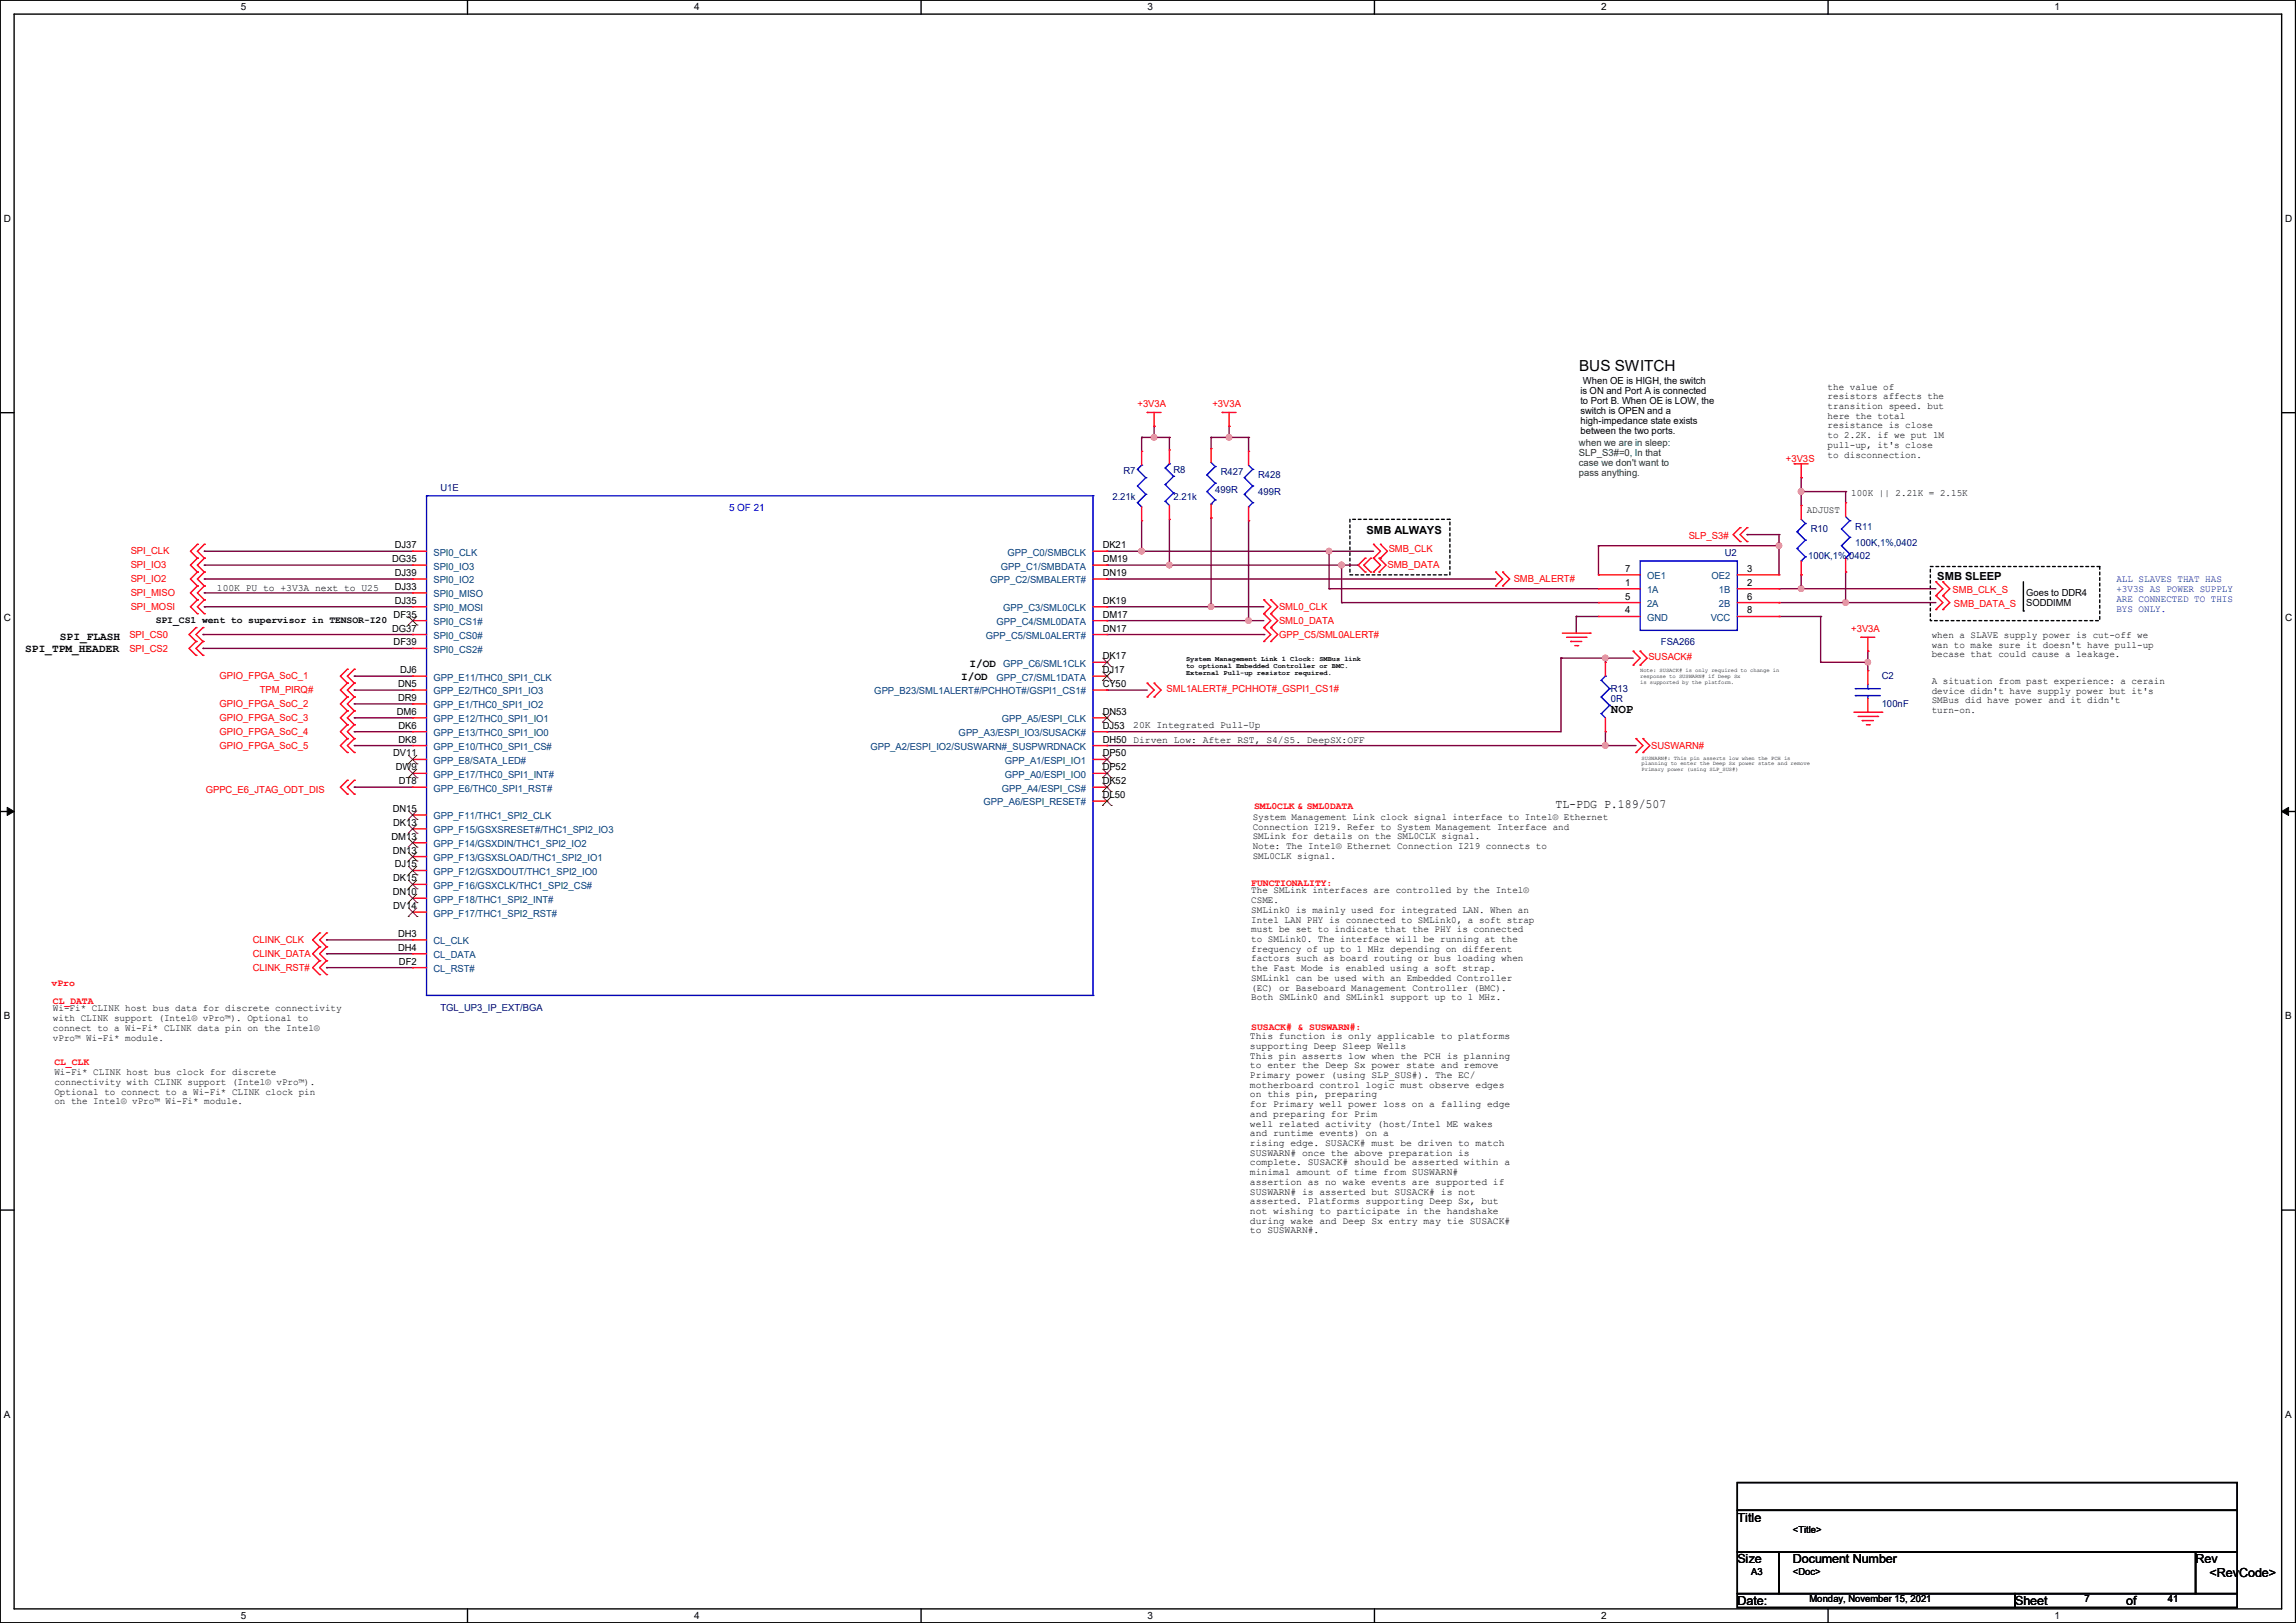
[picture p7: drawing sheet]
<svg xmlns="http://www.w3.org/2000/svg" width="420mm" height="297mm" viewBox="0 0 420 297" stroke-linecap="round" stroke-linejoin="round" font-family="sans-serif">
<defs><g id="words">
<text font-size="2.8" x="288.8" y="67.9">BUS SWITCH</text>
<g font-size="2.3">
<text x="294.7" y="130.4">NOP</text>
<text x="284.5" y="148">TL-PDG P.189/507</text>
<text x="317.8" y="278.5">Title</text>
<text x="317.8" y="286.1">Size</text>
<text x="328" y="286.1">Document Number</text>
<text x="401.6" y="286.1">Rev</text>
<text x="317.8" y="293.7">Date:</text>
<text x="368.6" y="293.7">Sheet</text>
<text x="388.9" y="293.7">of</text>
<text x="404.2" y="288.6">&lt;RevCode&gt;</text>
</g>
<g font-size="2">
<text x="250" y="97.7">SMB ALWAYS</text>
<text x="354.4" y="106.1">SMB SLEEP</text>
<text x="4.6" y="119.3">SPI_TPM_HEADER</text>
<text x="11" y="117.1">SPI_FLASH</text>
<text x="175.8" y="124.4">I/OD</text>
<text x="177.3" y="122.1">I/OD</text>
</g>
<g font-size="1.8">
<text x="44" y="1.9">5</text>
<text x="127" y="1.9">4</text>
<text x="209.9" y="1.9">3</text>
<text x="292.9" y="1.9">2</text>
<text x="375.8" y="1.9">1</text>
<text x=".7" y="40.6">D</text>
<text x="418" y="40.6">D</text>
<text x="289.6" y="70.2">When OE is HIGH, the switch</text>
<text x="334.3" y="71.3">the value of</text>
<text x="289.1" y="72.1">is ON and Port A is connected</text>
<text x="289.1" y="73.9">to Port B. When OE is LOW, the</text>
<text x="289.1" y="75.7">switch is OPEN and a</text>
<text x="289.1" y="77.5">high-impedance state exists</text>
<text x="334.3" y="73.1">resistors affects the</text>
<text x="334.3" y="74.8">transition speed. but</text>
<text x="334.3" y="76.6">here the total</text>
<text x="289.1" y="79.3">between the two ports.</text>
<text x="334.3" y="78.4">resistance is close</text>
<text x="334.3" y="80.2">to 2.2K. if we put 1M</text>
<text x="334.3" y="82">pull-up, it's close</text>
<text x="334.3" y="83.7">to disconnection.</text>
<text x="330.5" y="93.9">ADJUST</text>
<text x="338.6" y="90.8">100K || 2.21K = 2.15K</text>
<text x="72.2" y="100.3">DJ37</text>
<text x="201.7" y="100.3">DK21</text>
<text x="71.7" y="102.9">DG35</text>
<text x="72.2" y="105.4">DJ39</text>
<text x="72.2" y="108">DJ33</text>
<text x="201.7" y="102.9">DM19</text>
<text x="201.7" y="105.4">DN19</text>
<text x="297.3" y="104.6">7</text>
<text x="297.3" y="107.2">1</text>
<text x="319.6" y="104.6">3</text>
<text x="319.6" y="107.2">2</text>
<text x=".7" y="113.6">C</text>
<text x="39.7" y="108.1">100K PU to +3V3A next to U25</text>
<text x="72" y="113">DF35</text>
<text x="72.2" y="110.5">DJ35</text>
<text x="201.7" y="113">DM17</text>
<text x="201.7" y="110.5">DK19</text>
<text x="297.3" y="109.7">5</text>
<text x="297.3" y="112.3">4</text>
<text x="319.6" y="112.3">8</text>
<text x="319.6" y="109.7">6</text>
<text x="370.6" y="109.1">Goes to DDR4</text>
<text x="370.6" y="110.9">SODDIMM</text>
<text x="418" y="113.6">C</text>
<text x="28.5" y="114.1">SPI_CS1 went to supervisor in TENSOR-I20</text>
<text x="71.7" y="115.6">DG37</text>
<text x="72" y="118.1">DF39</text>
<text x="201.7" y="115.6">DN17</text>
<text x="353.4" y="116.8">when a SLAVE supply power is cut-off we</text>
<text x="353.4" y="118.5">wan to make sure it doesn't have pull-up</text>
<text x="72.8" y="125.7">DN5</text>
<text x="73.2" y="123.2">DJ6</text>
<text x="201.7" y="123.2">DJ17</text>
<text x="201.7" y="120.7">DK17</text>
<text x="201.7" y="125.7">CY50</text>
<text x="353.4" y="120.3">becase that could cause a leakage.</text>
<text x="353.4" y="125.1">A situation from past experience: a cerain</text>
<text x="72.6" y="130.8">DM6</text>
<text x="72.8" y="128.3">DR9</text>
<text x="201.7" y="130.8">DN53</text>
<text x="353.4" y="126.9">device didn't have supply power but it's</text>
<text x="353.4" y="128.7">SMBus did have power and it didn't</text>
<text x="353.4" y="130.5">turn-on.</text>
<text x="72.9" y="135.9">DK8</text>
<text x="72.9" y="133.4">DK6</text>
<text x="201.7" y="133.4">DJ53</text>
<text x="201.7" y="135.9">DH50 Dirven Low: After RST, S4/S5. DeepSX:OFF</text>
<text x="207.3" y="133.3">20K Integrated Pull-Up</text>
<text x="71.9" y="138.4">DV11</text>
<text x="72.4" y="141">DW9</text>
<text x="73" y="143.5">DT8</text>
<text x="201.7" y="143.5">DK52</text>
<text x="201.7" y="138.4">DP50</text>
<text x="201.7" y="141">DP52</text>
<text x="71.8" y="148.6">DN15</text>
<text x="201.7" y="146.1">DL50</text>
<text x="71.6" y="153.7">DM13</text>
<text x="71.9" y="151.1">DK13</text>
<text x="229.1" y="150">System Management Link clock signal interface to Intel® Ethernet</text>
<text x="229.1" y="151.8">Connection I219. Refer to System Management Interface and</text>
<text x="229.1" y="153.6">SMLink for details on the SML0CLK signal.</text>
<text x="229.1" y="155.4">Note: The Intel® Ethernet Connection I219 connects to</text>
<text x="71.8" y="156.2">DN13</text>
<text x="71.9" y="161.3">DK15</text>
<text x="72.2" y="158.8">DJ15</text>
<text x="229.1" y="157.1">SML0CLK signal.</text>
<text x="71.8" y="163.8">DN10</text>
<text x="71.9" y="166.4">DV14</text>
<text x="228.9" y="163.5">The SMLink interfaces are controlled by the Intel®</text>
<text x="228.9" y="165.3">CSME.</text>
<text x="228.9" y="167">SMLink0 is mainly used for integrated LAN. When an</text>
<text x="72.8" y="174">DH4</text>
<text x="72.8" y="171.5">DH3</text>
<text x="228.9" y="168.8">Intel LAN PHY is connected to SMLink0, a soft strap</text>
<text x="228.9" y="170.6">must be set to indicate that the PHY is connected</text>
<text x="228.9" y="172.4">to SMLink0. The interface will be running at the</text>
<text x="73" y="176.5">DF2</text>
<text x="228.9" y="174.2">frequency of up to 1 MHz depending on different</text>
<text x="228.9" y="175.9">factors such as board routing or bus loading when</text>
<text x="228.9" y="177.7">the Fast Mode is enabled using a soft strap.</text>
<text x="228.9" y="179.5">SMLink1 can be used with an Embedded Controller</text>
<text x="9.7" y="185.1">Wi-Fi* CLINK host bus data for discrete connectivity</text>
<text x="228.9" y="181.3">(EC) or Baseboard Management Controller (BMC).</text>
<text x="228.9" y="183.1">Both SMLink0 and SMLink1 support up to 1 MHz.</text>
<text x=".7" y="186.6">B</text>
<text x="9.7" y="186.9">with CLINK support (Intel® vPro™). Optional to</text>
<text x="9.7" y="188.6">connect to a Wi-Fi* CLINK data pin on the Intel®</text>
<text x="9.7" y="190.4">vPro™ Wi-Fi* module.</text>
<text x="228.6" y="190.2">This function is only applicable to platforms</text>
<text x="228.6" y="191.9">supporting Deep Sleep Wells</text>
<text x="418" y="186.6">B</text>
<text x="9.9" y="196.8">Wi-Fi* CLINK host bus clock for discrete</text>
<text x="228.6" y="193.7">This pin asserts low when the PCH is planning</text>
<text x="228.6" y="195.5">to enter the Deep Sx power state and remove</text>
<text x="228.6" y="197.3">Primary power (using SLP_SUS#). The EC/</text>
<text x="9.9" y="198.5">connectivity with CLINK support (Intel® vPro™).</text>
<text x="9.9" y="200.3">Optional to connect to a Wi-Fi* CLINK clock pin</text>
<text x="9.9" y="202.1">on the Intel® vPro™ Wi-Fi* module.</text>
<text x="228.6" y="199.1">motherboard control logic must observe edges</text>
<text x="228.6" y="200.8">on this pin, preparing</text>
<text x="228.6" y="202.6">for Primary well power loss on a falling edge</text>
<text x="228.6" y="204.4">and preparing for Prim</text>
<text x="228.6" y="206.2">well related activity (host/Intel ME wakes</text>
<text x="228.6" y="207.9">and runtime events) on a</text>
<text x="228.6" y="209.7">rising edge. SUSACK# must be driven to match</text>
<text x="228.6" y="211.5">SUSWARN# once the above preparation is</text>
<text x="228.6" y="213.3">complete. SUSACK# should be asserted within a</text>
<text x="228.6" y="215.1">minimal amount of time from SUSWARN#</text>
<text x="228.6" y="216.8">assertion as no wake events are supported if</text>
<text x="228.6" y="218.6">SUSWARN# is asserted but SUSACK# is not</text>
<text x="228.6" y="220.4">asserted. Platforms supporting Deep Sx, but</text>
<text x="228.6" y="222.2">not wishing to participate in the handshake</text>
<text x="228.6" y="223.9">during wake and Deep Sx entry may tie SUSACK#</text>
<text x="228.6" y="225.7">to SUSWARN#.</text>
<text x=".7" y="259.5">A</text>
<text x="418" y="259.5">A</text>
<text x="327.9" y="280.5">&lt;Title&gt;</text>
<text x="320.3" y="288.2">A3</text>
<text x="327.9" y="288.2">&lt;Doc&gt;</text>
<text x="331" y="293.2">Monday, November 15, 2021</text>
<text x="381.3" y="293.2">7</text>
<text x="396.5" y="293.2">41</text>
<text x="44" y="296.3">5</text>
<text x="127" y="296.3">4</text>
<text x="209.9" y="296.3">3</text>
<text x="292.9" y="296.3">2</text>
<text x="375.8" y="296.3">1</text>
</g>
<g font-size="1.8" fill="#f00">
<text x="208.1" y="74.5">+3V3A</text>
<text x="221.8" y="74.5">+3V3A</text>
<text x="326.7" y="84.5">+3V3S</text>
<text x="23.9" y="101.5">SPI_CLK</text>
<text x="254" y="101">SMB_CLK</text>
<text x="308.9" y="98.7">SLP_S3#</text>
<text x="23.9" y="104">SPI_IO3</text>
<text x="23.9" y="106.6">SPI_IO2</text>
<text x="253.8" y="104">SMB_DATA</text>
<text x="276.9" y="106.6">SMB_ALERT#</text>
<text x="23.9" y="109.1">SPI_MISO</text>
<text x="23.9" y="111.6">SPI_MOSI</text>
<text x="234" y="111.6">SML0_CLK</text>
<text x="357.2" y="108.6">SMB_CLK_S</text>
<text x="357.4" y="111.1">SMB_DATA_S</text>
<text x="23.7" y="116.7">SPI_CS0</text>
<text x="23.7" y="119.3">SPI_CS2</text>
<text x="234" y="114.2">SML0_DATA</text>
<text x="234" y="116.7">GPP_C5/SML0ALERT#</text>
<text x="338.6" y="115.7">+3V3A</text>
<text x="40.2" y="124.3">GPIO_FPGA_SoC_1</text>
<text x="301.5" y="120.8">SUSACK#</text>
<text x="40.2" y="132">GPIO_FPGA_SoC_3</text>
<text x="40.2" y="129.4">GPIO_FPGA_SoC_2</text>
<text x="47.5" y="126.9">TPM_PIRQ#</text>
<text x="213.4" y="126.6">SML1ALERT#_PCHHOT#_GSPI1_CS1#</text>
<text x="40.2" y="134.5">GPIO_FPGA_SoC_4</text>
<text x="40.2" y="137">GPIO_FPGA_SoC_5</text>
<text x="302" y="137">SUSWARN#</text>
<text x="37.6" y="145.2">GPPC_E6_JTAG_ODT_DIS</text>
<text x="229.4" y="148.1">SML0CLK &amp; SML0DATA</text>
<text x="228.9" y="162.1">FUNCTIONALITY:</text>
<text x="46.3" y="172.6">CLINK_CLK</text>
<text x="46.3" y="175.1">CLINK_DATA</text>
<text x="46.3" y="177.7">CLINK_RST#</text>
<text x="9.4" y="180.4">vPro</text>
<text x="9.7" y="183.7">CL_DATA</text>
<text x="228.9" y="188.5">SUSACK# &amp; SUSWARN#:</text>
<text x="9.9" y="194.9">CL_CLK</text>
</g>
<g font-size="1.8" fill="#008000">
<text x="288.8" y="81.7">when we are in sleep:</text>
<text x="288.8" y="83.5">SLP_S3#=0, In that</text>
<text x="288.8" y="85.3">case we don't want to</text>
<text x="288.8" y="87.1">pass anything.</text>
</g>
<g font-size="1.8" fill="#000080">
<text x="80.6" y="89.8">U1E</text>
<text x="205.5" y="86.7">R7</text>
<text x="214.7" y="86.5">R8</text>
<text x="223.3" y="87">R427</text>
<text x="230.2" y="87.5">R428</text>
<text x="203.5" y="91.6">2.21k</text>
<text x="214.7" y="91.6">2.21k</text>
<text x="222.3" y="90.3">499R</text>
<text x="230.2" y="90.6">499R</text>
<text x="315.5" y="101.7">U2</text>
<text x="331.2" y="97.4">R10</text>
<text x="339.4" y="96.9">R11</text>
<text x="339.4" y="99.9">100K,1%,0402</text>
<text x="330.7" y="102.2">100K,1%,0402</text>
<text x="303.8" y="118">FSA266</text>
<text x="344.2" y="124.3">C2</text>
<text x="294.7" y="126.6">R13</text>
<text x="294.7" y="128.4">0R</text>
<text x="344.2" y="129.4">100nF</text>
<text x="80.6" y="185">TGL_UP3_IP_EXT/BGA</text>
</g>
<text font-size="1.8" fill="#00f" x="133.4" y="93.6">5 OF 21</text>
<g font-size="1.8" fill="#004080">
<text x="79.3" y="101.7">SPI0_CLK</text>
<text x="184.3" y="101.7">GPP_C0/SMBCLK</text>
<text x="79.3" y="106.8">SPI0_IO2</text>
<text x="79.3" y="104.2">SPI0_IO3</text>
<text x="181.1" y="106.8">GPP_C2/SMBALERT#</text>
<text x="183.1" y="104.2">GPP_C1/SMBDATA</text>
<text x="301.3" y="106">OE1</text>
<text x="313" y="106">OE2</text>
<text x="79.3" y="109.3">SPI0_MISO</text>
<text x="79.3" y="111.8">SPI0_MOSI</text>
<text x="183.5" y="111.8">GPP_C3/SML0CLK</text>
<text x="301.3" y="108.5">1A</text>
<text x="301.3" y="111.1">2A</text>
<text x="301.3" y="113.6">GND</text>
<text x="312.9" y="113.6">VCC</text>
<text x="314.4" y="108.5">1B</text>
<text x="314.4" y="111.1">2B</text>
<text x="79.3" y="116.9">SPI0_CS0#</text>
<text x="79.3" y="114.4">SPI0_CS1#</text>
<text x="79.3" y="119.5">SPI0_CS2#</text>
<text x="180.3" y="116.9">GPP_C5/SML0ALERT#</text>
<text x="182.3" y="114.4">GPP_C4/SML0DATA</text>
<text x="79.3" y="124.5">GPP_E11/THC0_SPI1_CLK</text>
<text x="182.3" y="124.5">GPP_C7/SML1DATA</text>
<text x="183.5" y="122">GPP_C6/SML1CLK</text>
<text x="79.3" y="129.6">GPP_E1/THC0_SPI1_IO2</text>
<text x="79.3" y="127.1">GPP_E2/THC0_SPI1_IO3</text>
<text x="159.9" y="127.1">GPP_B23/SML1ALERT#/PCHHOT#/GSPI1_CS1#</text>
<text x="79.3" y="132.2">GPP_E12/THC0_SPI1_IO1</text>
<text x="79.3" y="137.2">GPP_E10/THC0_SPI1_CS#</text>
<text x="79.3" y="134.7">GPP_E13/THC0_SPI1_IO0</text>
<text x="159.2" y="137.2">GPP_A2/ESPI_IO2/SUSWARN#_SUSPWRDNACK</text>
<text x="175.3" y="134.7">GPP_A3/ESPI_IO3/SUSACK#</text>
<text x="183.3" y="132.2">GPP_A5/ESPI_CLK</text>
<text x="79.3" y="142.3">GPP_E17/THC0_SPI1_INT#</text>
<text x="79.3" y="139.8">GPP_E8/SATA_LED#</text>
<text x="183.8" y="139.8">GPP_A1/ESPI_IO1</text>
<text x="183.8" y="142.3">GPP_A0/ESPI_IO0</text>
<text x="79.3" y="149.9">GPP_F11/THC1_SPI2_CLK</text>
<text x="79.3" y="144.9">GPP_E6/THC0_SPI1_RST#</text>
<text x="179.9" y="147.4">GPP_A6/ESPI_RESET#</text>
<text x="183.3" y="144.9">GPP_A4/ESPI_CS#</text>
<text x="79.3" y="155">GPP_F14/GSXDIN/THC1_SPI2_IO2</text>
<text x="79.3" y="152.5">GPP_F15/GSXSRESET#/THC1_SPI2_IO3</text>
<text x="79.3" y="157.6">GPP_F13/GSXSLOAD/THC1_SPI2_IO1</text>
<text x="79.3" y="160.1">GPP_F12/GSXDOUT/THC1_SPI2_IO0</text>
<text x="79.3" y="162.6">GPP_F16/GSXCLK/THC1_SPI2_CS#</text>
<text x="79.3" y="165.2">GPP_F18/THC1_SPI2_INT#</text>
<text x="79.3" y="167.7">GPP_F17/THC1_SPI2_RST#</text>
<text x="79.3" y="172.8">CL_CLK</text>
<text x="79.3" y="175.3">CL_DATA</text>
<text x="79.3" y="177.9">CL_RST#</text>
</g>
<g font-size="1.8" fill="#0000a0">
<text x="387.1" y="106.6">ALL SLAVES THAT HAS</text>
<text x="387.1" y="108.4">+3V3S AS POWER SUPPLY</text>
<text x="387.1" y="110.2">ARE CONNECTED TO THIS</text>
<text x="387.1" y="111.9">BYS ONLY.</text>
</g>
<g font-size="1.3">
<text x="217" y="121">System Management Link 1 Clock: SMBus link</text>
<text x="217" y="122.3">to optional Embedded Controller or BMC.</text>
<text x="217" y="123.5">External Pull-up resistor required.</text>
</g>
<g font-size="1">
<text x="300" y="123.1">Note: SUSACK# is only required to change in</text>
<text x="300" y="124.1">response to SUSWARN# if Deep Sx</text>
<text x="300" y="125.1">is supported by the platform.</text>
<text x="300.3" y="139.1">SUSWARN#: This pin asserts low when the PCH is</text>
<text x="300.3" y="140.1">planning to enter the Deep Sx power state and remove</text>
<text x="300.3" y="141.1">Primary power (using SLP_SUS#)</text>
</g>
</g></defs>
<path d="M0 0h419.9v297h-419.9zM2.6 2.6h414.8v291.8h-414.8z" fill="none" stroke="#000" stroke-width=".25"/>
<g fill="#fff">
<path d="M44 .3h1v2h-1z"/>
<path d="M44 294.7h1v2h-1z"/>
</g>
<path d="M85.5 0v2.6M85.5 294.4v2.6" fill="none" stroke="#000" stroke-width=".25"/>
<g fill="#fff">
<path d="M127 .3h.9v2h-.9z"/>
<path d="M127 294.7h.9v2h-.9z"/>
</g>
<path d="M168.5 0v2.6M168.5 294.4v2.6" fill="none" stroke="#000" stroke-width=".25"/>
<g fill="#fff">
<path d="M209.9 .3h1v2h-1z"/>
<path d="M209.9 294.7h1v2h-1z"/>
</g>
<path d="M251.4 0v2.6M251.4 294.4v2.6" fill="none" stroke="#000" stroke-width=".25"/>
<g fill="#fff">
<path d="M292.9 .3h.9v2h-.9z"/>
<path d="M292.9 294.7h.9v2h-.9z"/>
</g>
<path d="M334.4 0v2.6M334.4 294.4v2.6" fill="none" stroke="#000" stroke-width=".25"/>
<g fill="#fff">
<path d="M375.8 .3h1v2h-1z"/>
<path d="M375.8 294.7h1v2h-1z"/>
<path d="M.7 39h1.2v2h-1.2z"/>
<path d="M418 39h1.3v2h-1.3z"/>
<path d="M.7 112h1.2v2h-1.2z"/>
<path d="M418 112h1.3v2h-1.3z"/>
</g>
<path d="M0 75.5h2.6M417.4 75.5h2.5" fill="none" stroke="#000" stroke-width=".25"/>
<g fill="#fff">
<path d="M.7 185h1.2v1.9h-1.2z"/>
<path d="M418 185h1.2v1.9h-1.2z"/>
</g>
<path d="M0 148.5h2.6M417.4 148.5h2.5" fill="none" stroke="#000" stroke-width=".25"/>
<path d="M1.3 147.7l1.3 .8-1.3 .7zM417.4 148.5l1.2-.8v1.5z" fill="#000" stroke="#000" stroke-width=".18"/>
<g fill="#fff">
<path d="M.7 257.9h1.2v2h-1.2z"/>
<path d="M418 257.9h1.2v2h-1.2z"/>
</g>
<path d="M370.1 111.8h.1M370.1 106.5v5.3M0 221.4h2.6M417.4 221.4h2.5M317.8 271.3h91.4v5.1h-91.4zM317.8 276.4h91.4v7.6h-91.4zM317.8 284h7.6v7.6h-7.6zM317.8 291.6h50.8v2.6h-50.8zM325.4 284h76.2v7.6h-76.2zM368.6 291.6h40.6v2.6h-40.6zM401.6 284h7.6v7.6h-7.6z" fill="none" stroke="#000" stroke-width=".25"/>
<path d="M246.9 95h18.3v10.2h-18.3zM353.1 103.7h31v9.9h-31z" fill="none" stroke="#000" stroke-width=".25" stroke-dasharray=".5"/>
<g fill="none" stroke="#800040" stroke-width=".25">
<path d="M211.1 78h.1M211.1 78v2.1M224.8 78h.1M224.8 78v2.1M208.8 80.1h.1M208.8 80.1h5.1M208.8 80.1v2.5M208.8 95.3v5.6M211.1 80.1h.1M213.9 80.1h.1M213.9 80.1v2.2M213.9 95v8.4"/>
<path d="M221.5 94.8h.1M221.5 80.1h.1M221.5 80.1h6.9M221.5 80.1v2M221.5 94.8v16.2M224.8 80.1h.1M228.4 95.3h.1M228.4 80.1h.1M228.4 80.1v2.5M228.4 95.3v18.3M292.4 99.9h.1M292.4 99.9h33"/>
<path d="M292.4 99.9v5.3M319.6 97.8h.1M319.6 97.8h5.8M325.4 99.9h.1M325.4 97.8h.1M325.4 97.8v7.4M329.5 87.4h.1M329.5 90h.1M329.5 87.4v5.1M329.5 90h8.1M337.6 90h.1M337.6 90v2"/>
<path d="M37.1 116.1h.1M37.1 118.7h.1M37.1 116.1h38.4M37.1 118.7h38.4M37.4 100.9h.1M37.4 103.4h.1M37.4 106h.1M37.4 108.5h.1M37.4 111h.1M37.4 106h38.1M37.4 111h38.1M37.4 100.9h38.1"/>
<path d="M37.4 103.4h38.1M37.4 108.5h38.1M202.5 106h.1M202.5 100.9h.1M202.5 103.4h.1M202.5 111h.1M202.5 113.6h.1M202.5 106h71.1M202.5 111h28.7M202.5 113.6h28.7M202.5 100.9h48.7M202.5 103.4h46"/>
<path d="M202.5 116.1h28.7M208.8 100.9h.1M213.9 103.4h.1M221.5 111h.1M228.4 113.6h.1M231.2 116.1h.1M243.1 100.9h.1M243.1 107.7h.1M243.1 107.7h49.3M243.1 100.9v6.8M245.4 103.4h.1M245.4 110.3h.1"/>
<path d="M245.4 110.3h47M245.4 103.4v6.9M288.3 112.8h.1M288.3 112.8v3.1M288.3 112.8h4.1M325.4 110.3h.1M325.4 107.7h.1M325.4 112.8h.1M325.4 112.8h7.6M325.4 107.7h28.7M325.4 110.3h28.7M329.5 107.7h.1"/>
<path d="M329.5 105.2h.1M329.5 105.2v2.5M333 112.8h.1M333 112.8v8.4M337.6 110.3h.1M337.6 104.7h.1M337.6 104.7v5.6M341.7 119.2h.1M341.7 119.2v3.5M64.8 126.3h.1M64.8 123.7h.1M64.8 128.8h.1"/>
<path d="M64.8 131.4h.1M64.8 133.9h.1M64.8 136.4h.1M64.8 126.3h10.7M64.8 123.7h10.7M64.8 128.8h10.7M64.8 131.4h10.7M64.8 133.9h10.7M64.8 136.4h10.7M202.5 133.9h.1M202.5 136.4h.1M202.5 126.3h.1"/>
<path d="M202.5 126.3h7.3M202.5 136.4h96.8M285.5 120.4h.1M285.5 120.4v13.5h-83M285.5 120.4h13.2M293.7 120.4h.1M293.7 136.4h.1M293.7 133.9h.1M293.7 120.4v.8M293.7 133.9v2.5M333 121.2h.1M333 121.2h8.7"/>
<path d="M341.7 121.2h.1M64.8 144.1h.1M64.8 144.1h10.7M59.7 172h.1M59.7 174.5h.1M59.7 177.1h.1M59.7 172h15.8M59.7 174.5h15.8M59.7 177.1h15.8"/>
</g>
<g fill="#f0f" stroke="#f0f" stroke-width=".25">
<circle cx="221.5" cy="111" r=".49"/>
<circle cx="228.4" cy="113.6" r=".49"/>
<circle cx="329.5" cy="107.7" r=".49"/>
<circle cx="337.6" cy="110.3" r=".49"/>
<circle cx="341.7" cy="121.2" r=".49"/>
<circle cx="325.4" cy="99.8" r=".49"/>
<circle cx="329.5" cy="89.9" r=".49"/>
<circle cx="243.1" cy="100.9" r=".49"/>
<circle cx="211.1" cy="80" r=".49"/>
<circle cx="245.4" cy="103.4" r=".49"/>
<circle cx="293.6" cy="120.4" r=".49"/>
<circle cx="293.6" cy="136.4" r=".49"/>
<circle cx="213.9" cy="103.4" r=".49"/>
<circle cx="224.8" cy="80" r=".49"/>
<circle cx="208.8" cy="100.9" r=".49"/>
</g>
<g fill="none" stroke="#f00" stroke-width=".25">
<path d="M209.8 75.5h.1M209.8 75.5h2.6M211.1 78h.1M211.1 75.5v2.5M223.6 75.5h.1M223.6 75.5h2.5M224.8 78h.1M224.8 75.5v2.5M36.1 99.6h.1M36.1 99.6l-1.3 1.3 1.3 1.3M37.4 99.6h.1M37.4 99.6l-1.3 1.3 1.3 1.3"/>
<path d="M208.8 95.3h.1M208.8 82.6h.1M208.8 82.6v2.5M208.8 92.8v2.5M213.9 95h.1M213.9 82.3h.1M213.9 82.3v2.6M213.9 92.5v2.5M221.5 82.1h.1M221.5 94.8h.1M221.5 82.1v2.5M221.5 92.2v2.6"/>
<path d="M228.4 82.6h.1M228.4 95.3h.1M228.4 82.6v2.5M228.4 92.8v2.5M251.2 99.6h.1M251.2 99.6l1.3 1.3-1.3 1.3M252.5 99.6h.1M252.5 99.6l1.3 1.3-1.3 1.3M318.3 96.6h.1M318.3 99.1h.1M318.3 96.6l-1.3 1.2 1.3 1.3M319.6 96.6h.1"/>
<path d="M319.6 99.1h.1M319.6 96.6l-1.3 1.2 1.3 1.3M328.2 84.9h.1M328.2 84.9h2.6M329.5 87.4h.1M329.5 92.5h.1M329.5 84.9v2.5M329.5 92.5v2.5M337.6 92h.1M337.6 92v2.5M35.9 114.9h.1M35.9 117.4h.1"/>
<path d="M35.9 119.9h.1M35.9 114.9l-1.3 1.2 1.3 1.3M35.9 117.4l-1.3 1.3 1.3 1.2M36.1 102.2h.1M36.1 104.7h.1M36.1 107.2h.1M36.1 109.8h.1M36.1 112.3h.1M36.1 102.2l-1.3 1.2 1.3 1.3M36.1 104.7l-1.3 1.3 1.3 1.2M36.1 107.2l-1.3 1.3 1.3 1.3M36.1 109.8l-1.3 1.2 1.3 1.3"/>
<path d="M37.1 114.9h.1M37.1 117.4h.1M37.1 119.9h.1M37.1 114.9l-1.2 1.2 1.2 1.3M37.1 117.4l-1.2 1.3 1.2 1.2M37.4 102.2h.1M37.4 104.7h.1M37.4 107.2h.1M37.4 109.8h.1M37.4 112.3h.1M37.4 102.2l-1.3 1.2 1.3 1.3M37.4 104.7l-1.3 1.3 1.3 1.2"/>
<path d="M37.4 107.2l-1.3 1.3 1.3 1.3M37.4 109.8l-1.3 1.2 1.3 1.3M75.5 100.9h.1M75.5 116.1h.1M75.5 106h.1M75.5 108.5h.1M75.5 103.4h.1M75.5 111h.1M75.5 113.6h.1M75.5 118.7h.1M75.5 100.9h2.5M75.5 116.1h2.5"/>
<path d="M75.5 106h2.5M75.5 108.5h2.5M75.5 103.4h2.5M75.5 111h2.5M75.5 113.6h2.5M75.5 118.7h2.5M199.9 100.9h2.6M199.9 116.1h2.6M199.9 106h2.6M199.9 103.4h2.6M199.9 111h2.6M199.9 113.6h2.6"/>
<path d="M202.5 103.4h.1M202.5 116.1h.1M202.5 100.9h.1M202.5 113.6h.1M202.5 106h.1M202.5 111h.1M231.2 109.8h.1M231.2 112.3h.1M231.2 114.9h.1M231.2 117.4h.1M231.2 109.8l1.3 1.2-1.3 1.3M231.2 112.3l1.3 1.3-1.3 1.3"/>
<path d="M231.2 114.9l1.3 1.2-1.3 1.3M232.5 109.8h.1M232.5 112.3h.1M232.5 114.9h.1M232.5 117.4h.1M232.5 109.8l1.2 1.2-1.2 1.3M232.5 112.3l1.2 1.3-1.2 1.3M232.5 114.9l1.2 1.2-1.2 1.3M249.7 104.7h.1M249.7 102.2h.1M249.7 102.2l-1.2 1.2 1.2 1.3M250.7 102.2h.1"/>
<path d="M250.7 104.7h.1M250.7 102.2l-1.2 1.2 1.2 1.3M251.2 102.2h.1M251.2 104.7h.1M251.2 102.2l1.3 1.2-1.3 1.3M252.3 104.7h.1M252.3 102.2h.1M252.3 102.2l1.2 1.2-1.2 1.3M252.5 102.2h.1M273.6 104.7h.1M273.6 107.2h.1M273.6 104.7l1.3 1.3-1.3 1.2"/>
<path d="M274.9 104.7h.1M274.9 107.2h.1M274.9 104.7l1.2 1.3-1.2 1.2M285.8 115.9h5.1M286.6 116.6h3.5M287.3 117.4h.1M287.3 117.4h2M288.1 118.2h.5M288.6 118.2h.1M290.1 116.6h.1M290.9 115.9h.1M292.4 105.2h.1"/>
<path d="M292.4 107.7h.1M292.4 110.3h.1M292.4 112.8h.1M292.4 112.8h7.6M292.4 105.2h7.6M292.4 107.7h7.6M292.4 110.3h7.6M298.7 119.2h.1M298.7 119.2l1.3 1.2-1.3 1.3M300 119.2h.1M300 119.2l1.3 1.2-1.3 1.3M317.8 112.8h7.6"/>
<path d="M317.8 105.2h7.6M317.8 107.7h7.6M317.8 110.3h7.6M325.4 112.8h.1M325.4 105.2h.1M325.4 107.7h.1M325.4 110.3h.1M329.5 105.2h.1M329.5 102.7v2.5M337.6 104.7h.1M337.6 102.2v2.5M340.4 116.6h.1"/>
<path d="M340.4 116.6h2.5M341.7 119.2h.1M341.7 116.6v2.6M354.1 109h.1M354.1 106.5h.1M354.1 111.5h.1M354.1 106.5l1.3 1.2-1.3 1.3M354.1 109l1.3 1.3-1.3 1.2M355.4 109h.1M355.4 106.5h.1M355.4 111.5h.1M355.4 106.5l1.3 1.2-1.3 1.3"/>
<path d="M355.4 109l1.3 1.3-1.3 1.2M63.5 125h.1M63.5 127.6h.1M63.5 132.6h.1M63.5 135.2h.1M63.5 130.1h.1M63.5 137.7h.1M63.5 122.5h.1M63.5 125l-1.2 1.3 1.2 1.3M63.5 132.6l-1.2 1.3 1.2 1.3M63.5 130.1l-1.2 1.3 1.2 1.2M63.5 135.2l-1.2 1.2 1.2 1.3"/>
<path d="M63.5 122.5l-1.2 1.2 1.2 1.3M63.5 127.6l-1.2 1.2 1.2 1.3M64.8 125h.1M64.8 127.6h.1M64.8 132.6h.1M64.8 135.2h.1M64.8 130.1h.1M64.8 137.7h.1M64.8 122.5h.1M64.8 125l-1.3 1.3 1.3 1.3M64.8 132.6l-1.3 1.3 1.3 1.3M64.8 130.1l-1.3 1.3 1.3 1.2"/>
<path d="M64.8 135.2l-1.3 1.2 1.3 1.3M64.8 122.5l-1.3 1.2 1.3 1.3M64.8 127.6l-1.3 1.2 1.3 1.3M75.5 131.4h.1M75.5 128.8h.1M75.5 126.3h.1M75.5 139h.1M75.5 136.4h.1M75.5 133.9h.1M75.5 123.7h.1M75.5 123.7h2.5M75.5 131.4h2.5"/>
<path d="M75.5 139h2.5M75.5 128.8h2.5M75.5 126.3h2.5M75.5 133.9h2.5M75.5 136.4h2.5M199.9 123.7h2.6M199.9 131.4h2.6M199.9 121.2h2.6M199.9 139h2.6M199.9 126.3h2.6M199.9 133.9h2.6M199.9 136.4h2.6"/>
<path d="M202.5 123.7h.1M202.5 121.2h.1M202.5 139h.1M202.5 126.3h.1M202.5 133.9h.1M202.5 136.4h.1M202.5 131.4h.1M209.8 125h.1M209.8 127.6h.1M209.8 125l1.3 1.3-1.3 1.3M211.1 125h.1M211.1 127.6h.1"/>
<path d="M211.1 125l1.3 1.3-1.3 1.3M293.7 133.9h.1M293.7 121.2h.1M293.7 121.2v2.5M293.7 131.4v2.5M298.7 121.7h.1M299.3 135.2h.1M299.3 137.7h.1M299.3 135.2l1.2 1.2-1.2 1.3M300 121.7h.1M300.5 135.2h.1M300.5 137.7h.1"/>
<path d="M300.5 135.2l1.3 1.2-1.3 1.3M339.1 130.3h5.1M339.9 131.1h3.6M340.7 131.9h.1M340.7 131.9h2M341.4 132.6h.5M341.7 130.3h.1M341.7 122.7h.1M341.7 122.7v2.6M341.7 127.8v2.5M341.9 132.6h.1M343.5 131.1h.1"/>
<path d="M344.2 130.3h.1M63.5 142.8h.1M63.5 145.3h.1M63.5 142.8l-1.2 1.3 1.2 1.2M64.8 142.8h.1M64.8 145.3h.1M64.8 142.8l-1.3 1.3 1.3 1.2M75.5 156.8h.1M75.5 149.1h.1M75.5 154.2h.1M75.5 144.1h.1M75.5 141.5h.1"/>
<path d="M75.5 151.7h.1M75.5 159.3h.1M75.5 144.1h2.5M75.5 156.8h2.5M75.5 149.1h2.5M75.5 141.5h2.5M75.5 154.2h2.5M75.5 151.7h2.5M75.5 159.3h2.5M199.9 144.1h2.6M199.9 141.5h2.6M199.9 146.6h2.6"/>
<path d="M202.5 144.1h.1M202.5 141.5h.1M202.5 146.6h.1M58.5 170.7h.1M58.5 173.3h.1M58.5 175.8h.1M58.5 178.4h.1M58.5 170.7l-1.3 1.3 1.3 1.3M58.5 173.3l-1.3 1.2 1.3 1.3M58.5 175.8l-1.3 1.3 1.3 1.3M59.7 170.7h.1M59.7 173.3h.1"/>
<path d="M59.7 175.8h.1M59.7 178.4h.1M59.7 170.7l-1.2 1.3 1.2 1.3M59.7 173.3l-1.2 1.2 1.2 1.3M59.7 175.8l-1.2 1.3 1.2 1.3M75.5 161.8h.1M75.5 174.5h.1M75.5 164.4h.1M75.5 177.1h.1M75.5 172h.1M75.5 166.9h.1M75.5 161.8h2.5"/>
<path d="M75.5 174.5h2.5M75.5 164.4h2.5M75.5 177.1h2.5M75.5 172h2.5M75.5 166.9h2.5"/>
</g>
<g fill="none" stroke="#00f" stroke-width=".25">
<path d="M78 90.7h.1M78 90.7h121.9M78 90.7v91.5M199.9 90.7h.1M199.9 90.7v91.5M208.1 92h.1M208.1 88.9h.1M208.1 85.9h.1M208.1 92l.7 .8M208.1 88.9l1.5 1.6M208.1 85.9l1.5 1.5M208.8 85.1h.1"/>
<path d="M208.8 85.1l-.7 .8M209.6 90.5h.1M209.6 87.4h.1M209.6 90.5l-1.5 1.5M209.6 87.4l-1.5 1.5M213.1 91.7h.1M213.1 88.7h.1M213.1 85.6h.1M213.1 91.7l.8 .8M213.1 88.7l1.6 1.5M213.1 85.6l1.6 1.6M213.9 84.9h.1"/>
<path d="M213.9 84.9l-.8 .7M214.7 90.2h.1M214.7 87.2h.1M214.7 90.2l-1.6 1.5M214.7 87.2l-1.6 1.5M220.8 86.9h.1M220.8 90h.1M220.8 86.9l1.5 1.5M220.8 90l1.5 1.5M221.5 92.2h.1M221.5 84.6l.8 .8M222.3 85.4h.1"/>
<path d="M222.3 88.4h.1M222.3 91.5h.1M222.3 85.4l-1.5 1.5M222.3 88.4l-1.5 1.6M222.3 91.5l-.8 .7M227.6 87.4h.1M227.6 90.5h.1M227.6 87.4l1.6 1.5M227.6 90.5l1.6 1.5M228.4 92.8h.1M228.4 85.1l.8 .8M229.2 85.9h.1"/>
<path d="M229.2 88.9h.1M229.2 92h.1M229.2 85.9l-1.6 1.5M229.2 88.9l-1.6 1.6M229.2 92l-.8 .8M328.7 97.3h.1M328.7 97.3l1.5 1.5M329.5 95l.7 .8M330.2 95.8h.1M330.2 98.8h.1M330.2 95.8l-1.5 1.5M330.2 98.8l-1.5 1.6"/>
<path d="M336.8 96.8h.1M336.8 99.9h.1M336.8 96.8l1.6 1.5M336.8 99.9l1.6 1.5M337.6 94.5l.8 .8M338.4 95.3h.1M338.4 98.3h.1M338.4 95.3l-1.6 1.5M338.4 98.3l-1.6 1.6M300 102.7h17.8v12.7h-17.8zM328.7 100.4h.1M328.7 100.4l1.5 1.5"/>
<path d="M329.5 102.7h.1M330.2 101.9h.1M330.2 101.9l-.7 .8M337.6 102.2h.1M338.4 101.4h.1M338.4 101.4l-.8 .8M292.9 130.6h.1M292.9 127.6h.1M292.9 124.5h.1M292.9 130.6l.8 .8M292.9 127.6l1.5 1.5M292.9 124.5l1.5 1.5"/>
<path d="M293.7 123.7h.1M293.7 123.7l-.8 .8M294.4 129.1h.1M294.4 126h.1M294.4 129.1l-1.5 1.5M294.4 126l-1.5 1.6M339.4 126h.1M339.4 127.3h.1M339.4 126h4.6M339.4 127.3h4.6M341.7 127.3h.1M341.7 126h.1"/>
<path d="M341.7 125.3v.7M341.7 127.3v.5M78 182.2h.1M78 182.2h121.9M199.9 182.2h.1"/>
</g>
<g fill="none" stroke="#804000" stroke-width=".18">
<path d="M74.7 114.4h.1M74.7 112.8l1.6 1.6M76.2 112.8l-1.5 1.6M76.3 114.4h.1M74.7 139.8h.1M74.7 138.2l1.6 1.6M76.2 138.2l-1.5 1.6M76.3 139.8h.1M201.7 124.5h.1M201.7 122h.1M201.7 139.8h.1M201.7 132.2h.1"/>
<path d="M201.7 123l1.6 1.5M201.7 120.4l1.6 1.6M201.7 138.2l1.6 1.6M201.7 130.6l1.6 1.6M203.2 123l-1.5 1.5M203.2 120.4l-1.5 1.6M203.2 138.2l-1.5 1.6M203.2 130.6l-1.5 1.6M203.3 124.5h.1M203.3 122h.1M203.3 139.8h.1M203.3 132.2h.1"/>
<path d="M74.7 157.6h.1M74.7 149.9h.1M74.7 155h.1M74.7 142.3h.1M74.7 152.5h.1M74.7 156l1.6 1.6M74.7 148.4l1.6 1.5M74.7 153.5l1.6 1.5M74.7 140.8l1.6 1.5M74.7 150.9l1.6 1.6M74.7 158.5l1.6 1.6M76.2 156l-1.5 1.6"/>
<path d="M76.2 148.4l-1.5 1.5M76.2 153.5l-1.5 1.5M76.2 140.8l-1.5 1.5M76.2 150.9l-1.5 1.6M76.2 158.5l-1.5 1.6M76.3 157.6h.1M76.3 149.9h.1M76.3 155h.1M76.3 142.3h.1M76.3 152.5h.1M201.7 144.9h.1M201.7 142.3h.1"/>
<path d="M201.7 147.4h.1M201.7 143.3l1.6 1.6M201.7 140.8l1.6 1.5M201.7 145.8l1.6 1.6M203.2 143.3l-1.5 1.6M203.2 140.8l-1.5 1.5M203.2 145.8l-1.5 1.6M203.3 144.9h.1M203.3 142.3h.1M203.3 147.4h.1M74.7 162.6h.1M74.7 165.2h.1"/>
<path d="M74.7 167.7h.1M74.7 160.1h.1M74.7 161.1l1.6 1.5M74.7 163.6l1.6 1.6M74.7 166.2l1.6 1.5M76.2 161.1l-1.5 1.5M76.2 163.6l-1.5 1.6M76.2 166.2l-1.5 1.5M76.3 162.6h.1M76.3 165.2h.1M76.3 167.7h.1M76.3 160.1h.1"/>
</g>
<use href="#words"/>
</svg>
